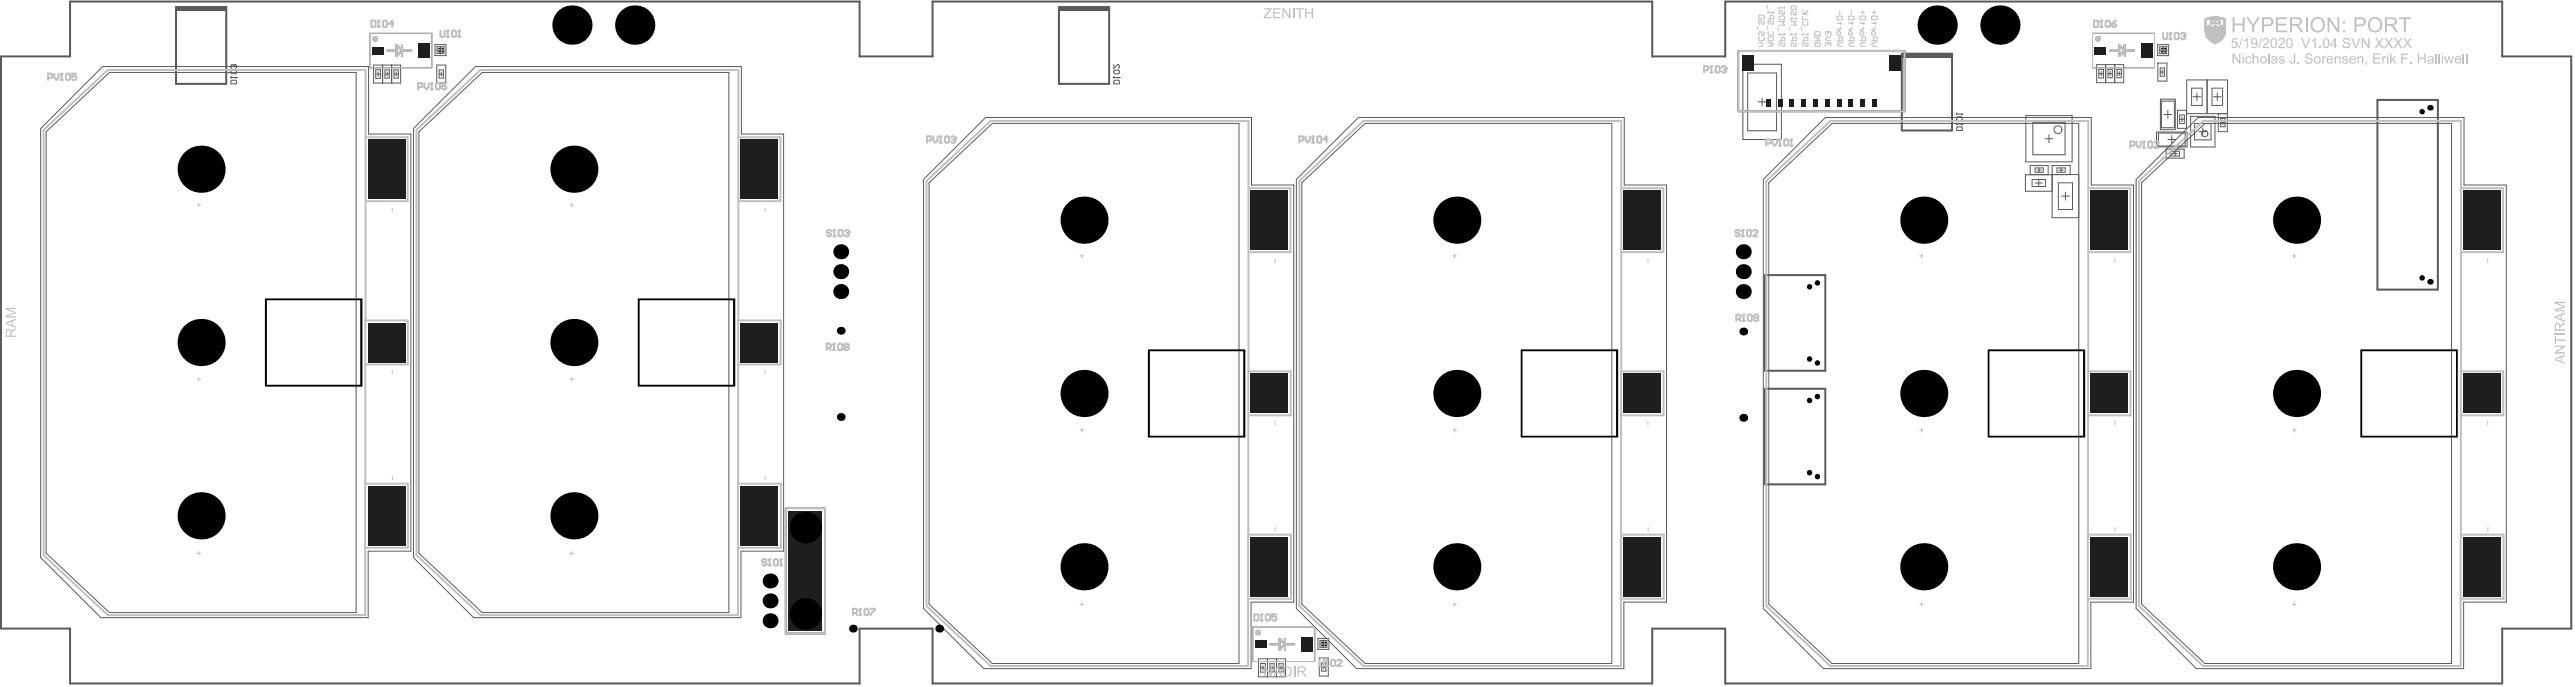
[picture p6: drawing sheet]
<svg xmlns="http://www.w3.org/2000/svg" width="1092mm" height="291mm" viewBox="0 0 1092 291" stroke-linecap="round" stroke-linejoin="round" font-family="sans-serif">
<g fill="none" stroke="#5a5a5a" stroke-width=".42">
<path d="M927.5 33.9h17.3v14.2h-17.3zM931.8 39.3v3.4M936.2 33.9v14.2M940.5 39.3v3.4M914.7 55.9h13v6.4h-13zM916.4 42h6.3v13h-6.3zM917.8 48.5h3.4M919.5 46.8v3.3M919.5 59.1h3.3M921.2 57.4v3.4M930.2 41h3.3M938.8 41h3.3"/>
<path d="M863.3 77.5h3M864.8 76v3M870.4 74v18.2h11.3v-18.2h-22.6v7h11.3M874.4 83.1h3.3M876.1 81.4v3.4"/>
</g>
<path d="M74.7 3h21.3v32.5h-21.3zM449.1 3h21.4v32.5h-21.4zM737.3 21.6h70.5v25.5h-70.5zM806.7 22.7h21.3v32.6h-21.3zM1008.4 42.3h25.6v80.4h-25.6zM748.6 116.6h25.6v40.5h-25.6zM748.6 164.7h25.6v40.5h-25.6zM333.3 215.3h16.7v53.1h-16.7z" fill="none" stroke="#5a5a5a" stroke-width=".85"/>
<g fill="#5a5a5a">
<path d="M74.7 3h21.3v1.6h-21.3z" fill-rule="evenodd"/>
<path d="M806.7 22.7h21.3v1.7h-21.3z" fill-rule="evenodd"/>
<path d="M449.2 3h21.3v1.6h-21.3z" fill-rule="evenodd"/>
</g>
<path d="M98 34.4l.3-.4h1.6l.4 .4v1.1h-2.3zM98 32.4v.8M98 32.8h2.3" fill="none" stroke="#5a5a5a" stroke-width=".42"/>
<circle cx="100.3" cy="32.8" r=".17" fill="#5a5a5a"/>
<path d="M98 30.1l.3-.4h1.6l.4 .4v.8l-.4 .4h-1.6l-.3-.4zM99.5 27.4l.8 .4v.8l-.4 .3M100.3 32.8l-.4 .4" fill="none" stroke="#5a5a5a" stroke-width=".42"/>
<circle cx="99.5" cy="27.4" r=".17" fill="#5a5a5a"/>
<path d="M99.1 27.8v.4M99.1 27.8l-.4-.4-.7 .4v.8l.3 .3M99.5 27.4l-.4 .4M472.5 34.4l.3-.4h1.6l.4 .4v1.1h-2.3zM472.5 32.4v.8M472.5 32.8h2.3" fill="none" stroke="#5a5a5a" stroke-width=".42"/>
<circle cx="474.8" cy="32.8" r=".17" fill="#5a5a5a"/>
<path d="M472.5 30.1l.3-.4h1.6l.4 .4v.8l-.4 .4h-1.6l-.3-.4zM472.5 27.4v1.5l1.5-1.5h.4l.4 .4v.8l-.4 .3M474.8 32.8l-.4 .4M830 54.1l.4-.4h1.5l.4 .4v1.2h-2.3zM830 52.2v.8M830 52.6h2.3" fill="none" stroke="#5a5a5a" stroke-width=".42"/>
<circle cx="832.3" cy="52.6" r=".17" fill="#5a5a5a"/>
<path d="M830 49.9l.4-.4h1.5l.4 .4v.7l-.4 .4h-1.5l-.4-.4zM830 47.9v.8M830 48.3h2.3M832.3 52.6l-.4 .4" fill="none" stroke="#5a5a5a" stroke-width=".42"/>
<circle cx="832.3" cy="48.3" r=".17" fill="#5a5a5a"/>
<path d="M929.6 37.4h4.5v7.3h-4.5zM938.2 37.4h4.5v7.3h-4.5zM832.3 48.3l-.4 .4M915.5 56.4h11.3v5.4h-11.3zM916.8 42.8h5.5v11.3h-5.5zM861.9 76h5.7v3h-5.7zM873.1 77.4h6v11.3h-6z" fill="none" stroke="#5a5a5a" stroke-width=".42"/>
<g fill="none" stroke="#5a5a5a" stroke-width=".42">
<path d="M156.9 14.1h26.3v14.6h-26.3zM184.5 18.9h4.7v4.7h-4.7zM185.4 19.8h2.9v2.9h-2.9zM186.8 19.6v3.3M887.6 14.1h26.3v14.6h-26.3zM915.2 18.9h4.6v4.7h-4.6zM916.1 19.8h2.9v2.9h-2.9zM917.5 19.6v3.3M158.5 27.6h11.4v7.6h-11.4zM159.4 31.4h2M159.4 29.5h2v3.7h-2zM160.4 30.4v2"/>
<path d="M162.3 27.6v7.6M163.3 31.4h1.8M163.3 29.6h1.8v3.5h-1.8zM164.2 30.5v1.8M166.1 27.6v7.6M167.1 31.4h1.8M167.1 29.6h1.8v3.5h-1.8zM168 30.5v1.8M185.2 21.2h3.3M185.3 27.6h3.8v7.6h-3.8zM186.3 31.4h1.8M186.3 29.6h1.8v3.5h-1.8z"/>
<path d="M187.2 30.5v1.8M739.3 27.2h16.3v31.9h-16.3zM741.3 30.9h12.2v24.5h-12.2zM889.3 27.4h11.5v7.6h-11.5zM890.2 31.2h2M890.2 29.4h2v3.6h-2zM891.2 30.2v2M893.1 27.4v7.6M894.1 31.2h1.9M894.1 29.5h1.9v3.5h-1.9zM895 30.3v1.8M897 27.4v7.6"/>
<path d="M898 31.2h1.8M898 29.5h1.8v3.5h-1.8zM898.9 30.3v1.8M915.3 26.7h3.8v7.7h-3.8zM915.9 21.2h3.3M916.3 30.5h1.8M916.3 28.8h1.8v3.5h-1.8zM917.2 29.6v1.9M17.2 54.4l26.3-26.2h112.8v28.6h18v176.7h-18.1v28.2h-113.4l-25.6-25.5zM19.6 55.8l26.8-25.1h104.6v228.8h-104.6l-26.8-25.1zM175.4 54.4l26.3-26.2h112.8v28.6h17.9v176.7h-18.1v28.2h-113.4l-25.5-25.5zM177.7 55.8l26.8-25.1h104.7v228.8h-104.7l-26.8-25.1z"/>
<path d="M745.7 43.2h3.4M747.4 41.5v3.3M859.3 49h19.6v19.6h-19.6zM862.3 52h13.6v13.6h-13.6zM867.4 58.8h3.3M869.1 57.1v3.3M923.6 46.7h3.8v7.7h-3.8zM924.5 50.5h2M924.5 48.7h2v3.7h-2zM925.5 49.6v1.9M929.2 49.3h10.3v13h-10.3zM932.7 55.8h3.3"/>
<path d="M934.3 54.1v3.3M935.2 52.3l-26.8 25.1v178.6l26.8 25.1h104.6v-228.8h-109v7h7v-7M940.9 48.1h3.8v7.7h-3.8zM941.9 52h1.8M941.9 50.2h1.8v3.5h-1.8zM942.8 51v1.9M391.7 76l26.3-26.2h112.8v28.6h18v176.7h-18.1v28.2h-113.4l-25.6-25.5zM394.1 77.4l26.8-25.1h104.6v228.8h-104.6l-26.8-25.1zM549.9 76l26.3-26.2h112.7v28.6h18v176.7h-18.1v28.2h-113.4l-25.5-25.5zM552.2 77.4l26.8-25.1h104.7v228.8h-104.7l-26.8-25.1zM747.9 76l26.3-26.2h112.8v28.6h17.9v176.7h-18.1v28.2h-113.3l-25.6-25.5zM750.2 77.4l26.9-25.1h104.6v228.8h-104.6l-26.9-25.1z"/>
<path d="M861.1 70.1h7.6v3.9h-7.6zM863.2 71.1h3.5v1.9h-3.5zM864 72.1h1.8M864.9 71.1v1.9M870.4 70.1h7.7v3.9h-7.7zM872.5 71.1h3.5v1.9h-3.5zM873.3 72.1h1.9M874.2 71.1v1.9M906 76l26.3-26.2h112.8v28.6h18v176.7h-18.1v28.2h-113.4l-25.6-25.5zM918.8 63.2h7.6v3.8h-7.6zM920.8 64.1h3.6v2h-3.6zM921.6 65.1h2"/>
<path d="M922.6 64.1v2M531.4 265.6h26.3v14.7h-26.3zM533.8 279.1h11.5v7.6h-11.5zM537.6 279.1v7.6M541.4 279.1v7.6M559 270.5h4.7v4.6h-4.7zM559.6 278.8h3.8v7.6h-3.8zM559.7 272.8h3.3M559.9 271.3h2.9v2.9h-2.9zM561.3 271.1v3.3M534.7 282.9h2M534.7 281.1h2v3.6h-2z"/>
<path d="M535.7 281.9v2M538.6 282.9h1.8M538.6 281.2h1.8v3.5h-1.8zM539.5 282v1.8M542.4 282.9h1.9M542.4 281.2h1.9v3.5h-1.9zM543.4 282v1.8M560.6 282.6h1.8M560.6 280.8h1.8v3.5h-1.8zM561.5 281.7v1.8"/>
<circle cx="872.9" cy="55" r="1.66"/>
<circle cx="935.2" cy="56.6" r="1.33"/>
</g>
<g fill="none" stroke="#5a5a5a" stroke-width=".85">
<path d="M168.2 19.1l2.3 2.3-2.3 2.3zM170.5 19.1v4.6M898.9 19.1l2.3 2.3-2.3 2.3zM901.2 19.1v4.6M.4 23.9h29.3v-23.2h334.9v23.2h31v-23.2h305.2v23.2h31v-23.2h329.5v23.2h29.3v242.4h-29.3v23.3h-329.5v-23.3h-31v23.3h-305.2v-23.3h-31v23.3h-334.9v-23.3h-29.3zM164.2 21.4h4M170.5 21.4h4M894.9 21.4h4M901.2 21.4h4M112.8 126.8h40.6v36.6h-40.6zM270.9 126.8h40.6v36.6h-40.6zM487.3 148.4h40.6v36.6h-40.6z"/>
<path d="M645.4 148.4h40.6v36.6h-40.6zM843.4 148.4h40.7v36.6h-40.7zM1001.6 148.4h40.6v36.6h-40.6zM538.7 273h4M542.7 270.6l2.3 2.4-2.3 2.3zM545 270.6v4.7M545 273h4"/>
</g>
<g fill="none" stroke="#5a5a5a" stroke-width="1.7">
<circle cx="159.2" cy="16.4" r=".33"/>
<circle cx="889.9" cy="16.4" r=".33"/>
<circle cx="533.7" cy="268" r=".33"/>
</g>
<path d="M112.8 126.8h40.4v36.6h-40.4zM270.9 126.8h40.4v36.6h-40.4zM487.3 148.4h40.4v36.6h-40.4zM645.4 148.4h40.4v36.6h-40.4zM843.4 148.4h40.5v36.6h-40.5zM1001.6 148.4h40.4v36.6h-40.4z" fill="none" stroke="#000" stroke-width=".42"/>
<g fill="none" stroke="#c0c0c0" stroke-width=".85">
<path d="M168.2 19.1l2.3 2.3-2.3 2.3zM170.5 19.1v4.6M898.9 19.1l2.3 2.3-2.3 2.3zM901.2 19.1v4.6M164.2 21.4h4M170.5 21.4h4M737.3 21.6h70.5v25.5h-70.5zM894.9 21.4h4M901.2 21.4h4M155.1 58.1h17.8v27.1h-17.8M313.2 58.1h17.8v27.1h-17.8M529.6 79.7h17.8v27.1h-17.8"/>
<path d="M687.7 79.7h17.8v27.1h-17.8M885.7 79.7h17.9v27.1h-17.9M1043.9 79.7h17.8v27.1h-17.8M155 135.7h18v18.7h-18M313.1 135.7h18v18.7h-18M529.6 157.2v-106h-109.4l-27.2 25.4v180.1l27.2 25.5h109.2v-55.7h18.2v27.2h-18.2M687.7 157.2v-106h-109.4l-27.2 25.4v180.1l27.2 25.5h109.2l.1-124.9h18v18.7h-18M885.7 157.2v-106h-109.3l-27.2 25.4v180.1l27.2 25.5h109.2v-55.7h18.2v27.2h-18.2M1043.9 157.2v-106h-109.4l-27.2 25.4v180.1l27.2 25.5h109.2l.1-124.9h18v18.7h-18M529.5 176h18v-18.7h-18v69.1M885.7 176h18v-18.7h-18v69.1M155 204.8l.1-175.2h-109.4l-27.2 25.5v180.1l27.2 25.4h109.2v-55.7h18.2v27.2h-18.2"/>
<path d="M313.1 204.8l.1-175.2h-109.4l-27.2 25.5v180.1l27.2 25.4h109.2v-55.7h18.2v27.2h-18.2M333.3 215.3h16.7v53.1h-16.7zM687.5 226.5h18.2v27.2h-18.2M1043.7 226.5h18.2v27.2h-18.2M538.7 273h4M542.7 270.6l2.3 2.4-2.3 2.3zM545 270.6v4.7M545 273h4"/>
</g>
<g fill="none" stroke="#c0c0c0" stroke-width=".42">
<path d="M156.9 14.1h26.3v14.6h-26.3zM887.6 14.1h26.3v14.6h-26.3zM935.4 13.2h.5M935.4 11.4l2.6 .1M935.4 9.4h.5M935.4 9.3h.5M935.4 9.2h.5M935.4 9.1h.5M935.4 9h.5M935.4 8.9h.5M935.4 8.8h.5M935.4 8.7h.5"/>
<path d="M935.4 8.6h.5M935.4 8.4h.5M935.4 11.3h.5M935.4 11.2h.5M935.4 11.1h.5M935.4 11h.5M935.4 10.9h.5M935.4 10.8h.5M935.4 10.7h.5M935.4 10.6h.5M935.4 10.5h.5M935.4 10.3h.5"/>
<path d="M935.4 10.2h.5M935.4 10.1h.5M935.4 10h.5M935.4 9.9h.5M935.4 9.8h.5M935.4 9.7h.5M935.4 9.6h.5M935.4 9.5h.5M935.4 11.6l8.4 .1M935.4 11.5l2.7 .1M935.4 12.6h8.4M935.4 12.5h8.4"/>
<path d="M935.4 12.4h8.4M935.4 12.3h8.4M935.4 12.2h8.4M935.4 12.1h8.4M935.4 11.9h8.4M935.4 11.8h8.4M935.4 11.7h8.4M935.4 13.5l.5 .1M935.4 13.4h.5M935.4 13.3l.5 .1M935.4 13.7l2.5 .1M935.4 13.6h.5"/>
<path d="M935.4 13.8l8.4 .1M935.5 14h8.3M935.5 14.2h8.2M935.6 14.7h1M935.7 14.8h.8M935.7 14.9h.7M935.8 15h.6M935.8 15.1l.6 .1M935.8 15.2l.6 .1M935.9 15.3l.6 .1M935.9 15.4l.7 .1M936 15.6h1.7"/>
<path d="M936 8.3l-.6 .1M936.1 15.7h.6M936.1 13.1l-.7 .1M936.1 11.4h1.7M936.1 15.7l.7 .1M936.1 13.7h1.6M936.2 15.9h.6M936.2 16h.7M936.2 13l-.8 .1M936.2 11.3h1.4M936.3 8.2l-.9 .1M936.3 16.1l.7 .1"/>
<path d="M936.3 13.6h1.3M936.3 7.7h6.6M936.4 16.2l.7 .1M936.4 11.2h1.1M936.4 12.9l-1 .1M936.5 16.3h1.2M936.5 13.5h.9M936.5 11.1h.9M936.6 16.4l1.1 .1M936.6 8.1l-1.2 .1M936.6 12.8l-1.2 .1M936.6 11h.7"/>
<path d="M936.7 16.5h1M936.7 7.6h5.8M936.7 15.3h1M936.7 15.2l1 .1M936.7 15.1l.2 .1M936.7 15.1h.1M936.7 14.6h-1.1M936.7 10.9h.4M936.8 16.6h.9M936.8 13.4h.3M936.8 15.7h.4M936.8 10.8h.2"/>
<path d="M936.9 14.5l-1.3 .1M936.9 16.7l.9 .1M936.9 15.7h.2M936.9 8l-1.5 .1M937 16.8l.9 .1M937 14.5h1.2M937.1 15.2h.6M937.1 16.9l.9 .1M937.1 7.5h5M937.2 14.6h.9M937.2 15.1h.5M937.2 17l1 .1"/>
<path d="M937.3 12.8h2M937.3 14.7h.6M937.3 16.1h.4M937.3 16h.4M937.3 15.9h.4M937.3 15.7h.4M937.3 15h.4M937.3 16.2h.4M937.4 7.9l-1.8 .1M937.4 17.1l1 .1M937.4 12.9h1.7M937.5 17.2h1.5"/>
<path d="M937.5 9.9l4.2 .1M937.5 9.8h4.2M937.6 9.5h.5M937.6 9.4h.5M937.6 9.2h.5M937.6 7.4h4M937.6 9.1h.5M937.6 13h1.3M937.6 17.3l1.4 .1M937.6 8.9h.5M937.6 8.8h.5M937.7 15.4l-1 .1"/>
<path d="M937.8 14.8l-.4 .1M937.8 13.1h.9M937.8 17.5h1.2M937.9 8.3h3.4M938 17.6h1.1M938 16.1l.1 .1M938 15.3h1M938 15.2l1 .1M938 15.1l.2 .1M938 15.1h.1M938 16.2l.2 .1M938 16.4h1"/>
<path d="M938 16.3l1 .1M938 15.6h1M938 7.8l-2.2 .1M938.1 13.2h.4M938.1 16.6h.9M938.1 9.6l-.5 .1M938.1 9.3l-.5 .1M938.1 9h-.5M938.1 15.7h.4M938.1 17.7l1.3 .1M938.1 8.7h-.3M938.2 16.7h.3"/>
<path d="M938.2 10.1l-.7 .1M938.2 15.7h.2M938.3 16.8h.1M938.3 7.3h2.6M938.3 17.8h2.6M938.4 14.5h1.1M938.4 11.6h2.4M938.4 15.2h.6M938.4 16.3h.6M938.5 14.6h.9M938.5 17.9h2.2M938.5 8.6h-.7"/>
<path d="M938.5 16.2h.5M938.6 15.1h.4M938.6 11.5h2M938.6 14.7h.7M938.6 13.8h2M938.6 16h.4M938.6 15.9h.4M938.6 15.7h.4M938.6 15h.4M938.6 17.1h.4M938.6 17h.4M938.6 16.9h.4"/>
<path d="M938.6 16.8h.4M938.6 16.7h.4M938.6 9.7h2M938.7 18h1.8M938.7 11.4h1.8M938.8 8.2h.7M938.8 13.7h1.6M938.9 10l-1.4 .1M938.9 11.3h1.4M938.9 18.1h1.4M939 13.6h1.2M939 8.4l-1.1 .1"/>
<path d="M939 15.4l-1 .1M939 16.5l-1 .1M939 11.2h1.2M939.1 9.6h.2M939.2 14.8l-.5 .1M939.2 18.2h.8M939.2 11.1h.8M939.2 13.5h.8M939.3 10h.6M939.3 11h.6M939.3 16.1l.2 .1M939.3 16h.1"/>
<path d="M939.3 15.3h1.1M939.3 15.2l1.1 .1M939.3 15.1l.2 .1M939.3 15.1h.1M939.3 16.2l.3 .1M939.3 17.2l1.1 .1M939.3 17.1l.3 .1M939.3 17l.2 .1M939.3 17h.1M939.3 16.5h1.1M939.3 16.3h1.1M939.3 8.4h.6"/>
<path d="M939.4 17.5h2M939.4 15.6h.5M939.4 18.3h.4M939.4 10.9h.4M939.4 7.7l-3.3 .1M939.5 13.4h.3M939.5 17.6h.3M939.5 16.6h.3M939.5 9.4h.3M939.5 9.3h.3M939.5 9.2h.3M939.5 9.1h.3"/>
<path d="M939.5 9h.3M939.5 8.9h.3M939.5 8.8h.3M939.5 8.7h.3M939.5 8.6h.3M939.5 9.5h.3M939.5 15.7h.3M939.5 10.8h.2M939.6 17.7h1.5M939.6 16.7h.1M939.6 15.7h.1M939.7 14.5h1.2"/>
<path d="M939.7 16.3h.7M939.7 17.2h.7M939.7 8.2h.7M939.8 15.2h.6M939.8 16.2h.6M939.8 17.1h.6M939.8 7.7l3.3 .1M939.9 14.6h.8M939.9 15.1h.5M939.9 16h.5M939.9 17h.5M939.9 12.8h2.1"/>
<path d="M939.9 9.6h.2M939.9 14.7h.7M940 15.9h.4M940 15.7h.4M940 15.6h.4M940 15h.4M940 16.8h.4M940 16.7h.4M940 16.6h.4M940.1 14.8h.4M940.1 12.9h1.7M940.2 8.4h1.1"/>
<path d="M940.3 13h1.3M940.3 10h1.4M940.4 15.4l-1.1 .1M940.4 16.4l-1.1 .1M940.5 13.1h.9M940.7 16.1l.1 .1M940.7 15.3h1M940.7 15.2l1 .1M940.7 15.1l.1 .1M940.7 15.1h.1M940.7 16.2l.2 .1M940.7 16.4h1"/>
<path d="M940.7 16.3l1 .1M940.7 15.6h1M940.7 8.6h.7M940.7 13.2h.5M940.7 16.6h1.8M940.8 15.7h.4M940.8 16.7h.3M940.9 15.7h.2M940.9 16.8h.1M941 10.1h.7M941 14.5h1.2M941.1 16.3h.6"/>
<path d="M941.1 8.7h.3M941.1 11.6h2.7M941.1 15.2h.6M941.1 9h.5M941.1 8.9h.5M941.1 8.8h.5M941.1 9.3h.5M941.1 9.2h.5M941.1 9.1h.5M941.2 9.4h.4M941.2 9.6h.4M941.2 9.5h.4"/>
<path d="M941.2 16.2h.5M941.2 14.6h.9M941.2 7.8l2.2 .1M941.2 15.1h.5M941.2 17.6h-1.2M941.3 16h.4M941.3 14.7h.6M941.3 15.9h.4M941.3 15.7h.4M941.3 15h.4M941.3 8.3l-3.4 .1M941.4 14.8h.4"/>
<path d="M941.4 11.4h1.7M941.5 13.7h1.6M941.6 17.3l-2.3 .1M941.6 11.3h1.4M941.6 13.6h1.3M941.7 15.4l-1 .1M941.7 17.2l-1 .1M941.7 11.2h1.1M941.8 13.5h.9M941.8 17.1l-1 .1M941.8 11.1h.9M941.9 7.9l1.8 .1"/>
<path d="M942 17l-1 .1M942 11h.6M942 15.2h1.4M942 15.1l.2 .1M942 15.1h.1M942 15.6h1.2M942.1 10.9h.4M942.1 16.9l-.9 .1M942.1 15.7h1.1M942.1 13.4h.3M942.2 10.8h.2M942.2 15.7l.9 .1"/>
<path d="M942.2 16.8l-.9 .1M942.3 8l1.5 .1M942.4 14.5h1.3M942.4 16.7l-1.1 .1M942.5 14.6h1.1M942.5 16.5h-1.8M942.6 12.8h1.2M942.6 8.1h1.2M942.6 14.7h1M942.7 16.4l-.8 .1M942.7 16.3l-.7 .1M942.8 12.9h1"/>
<path d="M942.8 16.2l-.7 .1M942.9 16.1l-.7 .1M942.9 8.2h.9M943 13h.8M943 16h-.7M943 15.9h-.6M943.1 13.1h.7M943.2 8.3h.6M943.3 15.4l-1.3 .1M943.3 13.7h.5M943.3 13.5h.5M943.3 15.3l-1.3 .1"/>
<path d="M943.3 13.2h.5M943.4 9.4h.4M943.4 9.3h.4M943.4 9.2h.4M943.4 9.1h.4M943.4 9h.4M943.4 8.9h.4M943.4 8.8h.4M943.4 8.7h.4M943.4 8.6h.4M943.4 8.4h.4M943.4 11.3h.4"/>
<path d="M943.4 11.2h.4M943.4 11.1h.4M943.4 11h.4M943.4 10.9h.4M943.4 10.8h.4M943.4 10.7h.4M943.4 10.6h.4M943.4 10.5h.4M943.4 10.3h.4M943.4 10.2h.4M943.4 10.1h.4M943.4 10h.4"/>
<path d="M943.4 9.9h.4M943.4 9.8h.4M943.4 9.7h.4M943.4 9.6h.4M943.4 9.5h.4M943.4 15.1l-1 .1M943.5 15.1h-1M943.5 14.9l-.9 .1M943.6 14.8l-.9 .1M943.7 14.4l-8.1 .1M943.7 14.3h-8.2M943.8 14.1h-8.3"/>
<path d="M943.8 13.7l-2.5 .1M943.8 13.5l-.5 .1M943.8 13.3l-.5 .1M943.8 12.7l-8.4 .1M943.8 11.4l-2.6 .1M83.6 86.8h1.5M84.4 86.1v1.5M166.4 88.2v1.5M241.7 86.8h1.6M242.5 86.1v1.5M324.5 88.2v1.5M458.1 108.4h1.5"/>
<path d="M458.9 107.7v1.5M540.9 109.8v1.5M699 109.8v1.5M814.3 108.4h1.5M815 107.7v1.5M897 109.8v1.5M972.4 108.4h1.5M973.2 107.7v1.5M1055.2 109.8v1.5M84.4 159.9v1.5M166.4 156.9v1.6M242.5 159.9v1.5"/>
<path d="M324.5 156.9v1.6M83.6 160.6h1.5M241.7 160.6h1.6M540.9 178.5v1.5M699 178.5v1.5M897 178.5v1.5M1055.2 178.5v1.5M458.1 182.2h1.5M458.9 181.5v1.5M814.3 182.2h1.5M815 181.5v1.5M972.4 182.2h1.5"/>
<path d="M973.2 181.5v1.5M166.5 201.9v1.5M324.6 201.9v1.5M83.6 234.4h1.5M84.4 233.7v1.5M241.7 234.4h1.6M242.5 233.7v1.5M541 223.5v1.5M699.1 223.5v1.5M897.1 223.5v1.5M1055.3 223.5v1.5M458.1 256h1.5"/>
<path d="M458.9 255.3v1.5M814.3 256h1.5M815 255.3v1.5M972.4 256h1.5M973.2 255.3v1.5M531.4 265.6h26.3v14.7h-26.3z"/>
</g>
<g fill="#c0c0c0">
<path d="M2.5 130.5h4.2v.5h-3.6l3.6 1.3v.5l-3.7 1.1h3.7v.6h-4.2v-.8l3.6-1.3-3.6-1.2z"/>
<path d="M3 140.2l-.1 2h1.4v-1.3a.75 .75 0 0 0-.3-.9 .75 .75 0 0 0-1 .2zM2.6 139.8a1.23 1.23 0 0 1 1.4-.4 1.23 1.23 0 0 1 .8 1.1l1.9-1.5v.7l-1.9 1.5v1h1.9v.5h-4.2z"/>
<path d="M2.9 137l2.1 .7v-1.4zM2.5 136.7l4.2-1.7v.6l-1.3 .4v1.9l1.3 .4v.6l-4.2-1.6z"/>
</g>
<g fill="none" stroke="#c0c0c0" stroke-width=".42">
<path d="M754.3 11.5v1.5M754.6 2.9v.8M754.6 9.1h2.4l-.8 .8 .8 .8h-2.4M754.7 14.2v.7M755 6.8h1.6l.3 .4 .1 .8-.4 .3-1.6 .1-.4-.4v-.8zM755.5 17.3v-1.2l.3-.4h.8l.4 .4v1.1l-2.3 .1M756.5 4.5l.4 .4v.7l-.3 .4-.8-.4v-.7l-.4-.4-.8 .4v.7l.4 .4M756.6 18l.4 .4v.8l-.4 .4-.7-.4v-.8l-.4-.4-.8 .4v.8l.4 .4M756.9 2.9v.8M756.9 3.3h-2.3M757 14.1v.8M757 14.5l-2.3 .1"/>
<path d="M759.2 11.5v1.5M759.6 2.9l.4-.4h1.5l.4 .4v.8l-.4 .4h-1.5l-.4-.4zM759.6 17.3h2.3v-1.2l-.4-.4h-.7l-.4 .4v1.2M759.6 7.6v.8M759.6 14.2v.7M759.6 14.6h2.3M759.6 9.1h2.3l-.7 .8 .7 .8h-2.3M759.6 8h2.3M761.5 18l.4 .4v.8l-.4 .4-.7-.4v-.8l-.4-.4-.8 .4v.8l.4 .4M761.5 4.9l.4 .4v.7l-.4 .4-.7-.4v-.7l-.4-.4-.8 .4v.7l.4 .4M761.9 7.6v.8M761.9 14.2v.7"/>
<path d="M775.8 18l.8 .4v.8l-.4 .4"/>
</g>
<circle cx="775.8" cy="18" r=".17" fill="#c0c0c0"/>
<path d="M775.4 18.4v.4M775.4 18.4l-.3-.4-.8 .4v.8l.4 .4M775.8 18l-.4 .4M775.8 13.4l.8 .4v.8l-.4 .3M776.6 15.7h-1.5l-.8 .8 .8 .8h1.5" fill="none" stroke="#c0c0c0" stroke-width=".42"/>
<circle cx="775.8" cy="13.4" r=".17" fill="#c0c0c0"/>
<g fill="none" stroke="#c0c0c0" stroke-width=".42">
<path d="M775.4 13.8v.4M775.4 13.8l-.3-.4-.8 .4v.8l.4 .3M775.8 13.4l-.4 .4M779.2 13.8l.4-.4h.7l.4 .4v.8l-.4 .3h-.7l-.4-.3zM779.2 17.3h2.3v-1.2l-.4-.4h-.8l-.4 .4v1.2M779.2 7.2l.4-.4h1.5l.4 .4v1.2h-2.3zM779.2 12.6h1.5M779.2 9.5l.4 .4h1.5M780.3 4.5v1.5M780.7 9.5v.8M780.7 11.5v.3l-.8 .8M781.5 18h-1.6l-.7 .8 .7 .8h1.6"/>
<path d="M789 13.8l.3-.4h.8l.4 .4v.8l-.4 .3h-.8l-.3-.3zM789 17.3h2.3v-1.2l-.4-.4h-.8l-.4 .4v1.2M789 12.6h1.5M789 9.5l.3 .4h1.6M789 7.2l.3-.4h1.6l.4 .4v1.2h-2.3zM789.3 5.3h1.6M790.1 4.5v1.5M790.5 9.5v.8M790.5 11.5v.3l-.8 .8M791.3 18h-1.6l-.7 .8 .7 .8h1.6M793.9 13.8l.3-.4h.8l.4 .4v.8l-.4 .3h-.8l-.3-.3zM793.9 17.3h2.3v-1.2l-.4-.4h-.8l-.4 .4v1.2"/>
<path d="M793.9 12.6h1.5M793.9 9.5l.3 .4h1.6M793.9 7.2l.3-.4h1.6l.4 .4v1.2h-2.3zM794.2 5.3h1.6M795 4.5v1.5M795.4 9.5v.8M795.4 11.5v.3l-.8 .8M796.2 18h-1.6l-.7 .8 .7 .8h1.6"/>
</g>
<g fill="#c0c0c0">
<path d="M1083.6 146.4h4.3v.6l-3.3 2.2h3.3v.6h-4.3v-.6l3.4-2.3h-3.4z"/>
<path d="M1083.6 142.4h.5v1.4h3.8v.6h-3.8v1.3h-.5z"/>
<path d="M1083.6 141.2h4.3v.5h-4.3z"/>
<path d="M1083.6 127.9h4.3v.6h-3.5l3.5 1.1v.5l-3.6 1.3h3.6v.5h-4.3v-.8l3.7-1.2-3.7-1.3z"/>
<path d="M1084.1 152.2l2.1 .8v-1.5zM1083.6 152l4.3-1.8v.6l-1.3 .5v1.9l1.3 .4v.6l-4.3-1.6z"/>
<path d="M1084.2 137.7l-.1 1.9h1.5l-.1-1.4a.7 .7 0 0 0-.4-.8 .7 .7 0 0 0-.9 .3zM1083.9 137.1l.5-.2a1.15 1.15 0 0 1 1.6 1.1l.5-.7 1.4-.8v.6l-1.5 1-.4 .6v.9h1.9v.6h-4.3z"/>
<path d="M1084.1 134.4l2.1 .7v-1.4zM1083.6 134.1l4.3-1.8v.7l-1.3 .5v1.8l1.3 .5v.6l-4.3-1.7z"/>
</g>
<path d="M177.4 37h1.3l.4-.5v-.9l-.4-.4h-1.3v2.7M180 35.2v1.8l.9 .9 .9-.9v-1.8M182.7 37.9h.9M183.1 35.2v2.7" fill="none" stroke="#c0c0c0" stroke-width=".85"/>
<circle cx="183.1" cy="35.2" r=".42" fill="#c0c0c0"/>
<path d="M183.1 35.2l-.4 .4M184.9 35.6l.4-.4h.9l.5 .4v1.8l-.5 .5h-.9l-.4-.5zM187.6 36.5h1.3l.4 .9-.4 .5h-.9l-.4-.5zM189.3 35.2l-1.7 1.3M361.8 259.7h1.3l.4-.5v-.8l-.4-.5h-1.3v2.7M362.7 259.7l.8 .9M364.9 257.9v2.7M364.4 260.6h.9" fill="none" stroke="#c0c0c0" stroke-width=".85"/>
<circle cx="364.9" cy="257.9" r=".42" fill="#c0c0c0"/>
<path d="M722.8 29.8h1.3l.5-.4v-.9l-.5-.4h-1.3v2.6M725.4 30.7h.9M725.9 28.1v2.6M364.9 257.9l-.5 .5M366.6 258.4l.5-.5h.9l.4 .5v1.7l-.4 .5h-.9l-.5-.5zM369.3 257.9h1.8v.5l-1.8 1.7v.5" fill="none" stroke="#c0c0c0" stroke-width=".85"/>
<circle cx="725.9" cy="28.1" r=".42" fill="#c0c0c0"/>
<path d="M725.9 28.1l-.5 .4M727.7 28.5l.4-.4h.9l.4 .4v1.8l-.4 .4h-.9l-.4-.4zM730.3 28.5l.5-.4h.9l.4 .8" fill="none" stroke="#c0c0c0" stroke-width=".85"/>
<circle cx="732.1" cy="28.9" r=".42" fill="#c0c0c0"/>
<path d="M731.2 29.4h.5M731.7 29.4l.4 .4-.4 .9h-.9l-.5-.4M732.1 28.9l-.4 .5M393.2 59.5h1.4l.4-.4v-.9l-.4-.4h-1.4v2.6M395.9 57.8v1.7l.9 .9 .9-.9v-1.7M399 57.8v2.6M398.5 60.4h.9" fill="none" stroke="#c0c0c0" stroke-width=".85"/>
<circle cx="399" cy="57.8" r=".42" fill="#c0c0c0"/>
<path d="M399 57.8l-.5 .4M400.8 58.2l.4-.4h.9l.4 .4v1.8l-.4 .4h-.9l-.4-.4zM403.4 58.2l.5-.4h.9l.4 .9" fill="none" stroke="#c0c0c0" stroke-width=".85"/>
<circle cx="405.2" cy="58.7" r=".42" fill="#c0c0c0"/>
<path d="M404.3 59.1h.5M404.8 59.1l.4 .4-.4 .9h-.9l-.5-.4M405.2 58.7l-.4 .4M532 260.2h1.3l.5 .5v1.8l-.5 .4h-1.3zM534.7 262.9h.9M535.1 260.2v2.7" fill="none" stroke="#c0c0c0" stroke-width=".85"/>
<circle cx="535.1" cy="260.2" r=".42" fill="#c0c0c0"/>
<path d="M535.1 260.2l-.4 .5M536.9 260.7l.4-.5h.9l.5 .5v1.8l-.5 .4h-.9l-.4-.4zM541.3 260.2h-1.8v1.4l1.4-.5 .4 .5v.9l-.4 .4h-.9l-.5-.4M559.7 279.5v2.2l.4 .5h.9l.4-.5v-2.2M562.8 279.5v2.7M562.3 282.2h.9" fill="none" stroke="#c0c0c0" stroke-width=".85"/>
<circle cx="562.8" cy="279.5" r=".42" fill="#c0c0c0"/>
<path d="M551.1 59.5h1.4l.4-.4v-.9l-.4-.4h-1.4v2.6M553.8 57.8v1.7l.9 .9 .9-.9v-1.7M556.9 57.8v2.6M556.4 60.4h.9M562.8 279.5l-.5 .4M564.5 279.9l.5-.4h.9l.4 .4v1.8l-.4 .5h-.9l-.5-.5zM567.2 279.9l.5-.4h.8l.5 .4v.5l-1.8 1.8h1.8" fill="none" stroke="#c0c0c0" stroke-width=".85"/>
<circle cx="556.9" cy="57.8" r=".42" fill="#c0c0c0"/>
<path d="M556.9 57.8l-.5 .4M558.7 58.2l.4-.4h.9l.4 .4v1.8l-.4 .4h-.9l-.4-.4zM563.1 59.1h-1.8l1.4-1.3v2.6M736.5 135.1h1.3l.4-.5v-.8l-.4-.5h-1.3v2.7M737.3 135.1l.9 .9M739.1 136h.9M739.6 133.3v2.7" fill="none" stroke="#c0c0c0" stroke-width=".85"/>
<path d="M616.2 108.4h1.5M617 107.7v1.5M616.2 182.2h1.5M617 181.5v1.5M616.2 256h1.5M617 255.3v1.5" fill="none" stroke="#c0c0c0" stroke-width=".42"/>
<circle cx="739.6" cy="133.3" r=".42" fill="#c0c0c0"/>
<path d="M751.9 59.1v1.7l.8 .9 .9-.9v-1.7M755 59.1v2.6M749.2 60.8h1.3l.5-.4v-.9l-.5-.4h-1.3v2.6M754.5 61.7h.9M739.6 133.3l-.5 .5M741.3 133.8l.5-.5h.9l.4 .5v1.7l-.4 .5h-.9l-.5-.5zM745.8 134.6h-1.4l-.4-.4 .4-.9h.9l.5 .5v1.7l-.5 .5h-.9l-.4-.5" fill="none" stroke="#c0c0c0" stroke-width=".85"/>
<circle cx="755" cy="59.1" r=".42" fill="#c0c0c0"/>
<path d="M755 59.1l-.5 .4M756.7 59.5l.5-.4h.9l.4 .4v1.8l-.4 .4h-.9l-.5-.4zM759.8 59.1v2.6M759.4 61.7h.9" fill="none" stroke="#c0c0c0" stroke-width=".85"/>
<circle cx="759.8" cy="59.1" r=".42" fill="#c0c0c0"/>
<path d="M759.8 59.1l-.4 .4M906.2 59.9v1.8l.9 .9 .9-.9v-1.8M909.4 59.9v2.7M903.6 61.7h1.3l.5-.4v-.9l-.5-.5h-1.3v2.7M908.9 62.6h.9" fill="none" stroke="#c0c0c0" stroke-width=".85"/>
<circle cx="909.4" cy="59.9" r=".42" fill="#c0c0c0"/>
<path d="M909.4 59.9l-.5 .5M911.1 60.4l.5-.5h.9l.4 .5v1.7l-.4 .5h-.9l-.5-.5zM913.8 60.4l.4-.5h.9l.5 .5v.4l-1.8 1.8h1.8M737.9 97.9l-.5-.4h-.8l-.5 .8 .5 .5h.8l.5 .9-.5 .4h-.8l-.5-.4M739.2 97.5v2.6M738.8 100.1h.9" fill="none" stroke="#c0c0c0" stroke-width=".85"/>
<circle cx="739.2" cy="97.5" r=".42" fill="#c0c0c0"/>
<path d="M157.5 8.7h1.4l.4 .5v1.7l-.4 .5h-1.4zM160.2 11.4h.9M160.6 8.7v2.7M739.2 97.5l-.4 .4M741 97.9l.4-.4h.9l.5 .4v1.8l-.5 .4h-.9l-.4-.4zM743.7 97.9l.4-.4h.9l.4 .4v.4l-1.7 1.8h1.7" fill="none" stroke="#c0c0c0" stroke-width=".85"/>
<g fill="none" stroke="#c0c0c0" stroke-width=".42">
<path d="M745.6 11.1v1.5M746 18h1.1l.4 .4v1.2h-1.5M746 6.8l.4-.4h1.5l.4 .4v1.2h-2.3zM746.4 15.7l-.4 .4v.8l.4 .4h1.5l.4-.4v-.8l-.4-.4M747.9 13.4l.4 .4v.8l-.8 .3-.4-.3v-.8l-.7-.4-.4 .4v.8l.4 .3M747.9 8.7l.4 .4v.8l-.8 .4-.4-.4v-.8l-.7-.4-.4 .4v.8l.4 .4M749.6 2.2v1.5M749.6 11.1v1.5M750 18h1.5l.8 .8-.8 .8h-1.5M750 16.1l.3-.4h1.6l.4 .4v1.2h-2.3zM750 4.9v.7M750 8h2.3v-1.2l-.4-.4h-.8l-.4 .4v1.2"/>
<path d="M750 5.3h2.3M750.3 13.4l-.3 .4v.8l.3 .3h1.6l.4-.3v-.8l-.4-.4M751.1 18v1.6M751.9 8.7l.4 .4v.8l-.8 .4-.4-.4v-.8l-.8-.4-.3 .4v.8l.3 .4M752.3 4.9v.7M764.1 11.5v1.5M764.5 17.3h2.3v-1.2l-.4-.4h-.7l-.4 .4v1.2M764.5 6.8v1.6h2.3M764.5 14.2v.7M764.5 14.6h2.3M764.5 6h2.3M764.5 4.5l1.2 1.1"/>
<path d="M764.9 9.1l-.4 .4v.8l.4 .4h1.5l.4-.4v-.8l-.4-.4M766.4 18l.4 .4v.8l-.4 .4-.7-.4v-.8l-.4-.4-.8 .4v.8l.4 .4M766.8 14.2v.7M766.8 4.5l-1.5 1.5M769.7 13.8l.4-.4h1.6l.3 .4v1.1h-2.3zM771.7 18l.3 .4v.8l-.3 .4h-1.6l-.4-.4v-.8l.4-.4h.8v.8M772 15.7h-2.3l2.3 1.6h-2.3M784.1 17.3h2.3v-1.2l-.4-.4h-.8l-.4 .4v1.2M784.1 13.8l.4-.4h.7l.4 .4v.8l-.4 .3h-.7l-.4-.3zM784.1 7.2l.4-.4h1.5l.4 .4v1.2h-2.3zM784.1 12.6h1.5M784.1 9.5l.4 .4h1.5"/>
<path d="M785.2 4.5v1.5M785.6 9.5v.8M785.6 11.5v.3l-.8 .8M786.4 18h-1.6l-.7 .8 .7 .8h1.6"/>
</g>
<circle cx="160.6" cy="8.7" r=".42" fill="#c0c0c0"/>
<path d="M160.6 8.7l-.4 .5M162.4 9.2l.4-.5h.9l.5 .5v1.7l-.5 .5h-.9l-.4-.5zM166.8 10.1h-1.7l1.3-1.4v2.7M325.1 237.3l-.4-.4h-.9l-.5 .9 .5 .4h.9l.4 .9-.4 .4h-.9l-.5-.4M326 239.5h.9M326.4 236.9v2.6" fill="none" stroke="#c0c0c0" stroke-width=".85"/>
<circle cx="326.4" cy="236.9" r=".42" fill="#c0c0c0"/>
<path d="M326.4 236.9l-.4 .4M328.2 237.3l.5-.4h.8l.5 .4v1.8l-.5 .4h-.8l-.5-.4zM330.9 239.5h.9M331.3 236.9v2.6" fill="none" stroke="#c0c0c0" stroke-width=".85"/>
<circle cx="331.3" cy="236.9" r=".42" fill="#c0c0c0"/>
<path d="M917.5 14v2.2l.5 .4h.8l.5-.4v-2.2M920.2 16.6h.9M920.6 14v2.6M331.3 236.9l-.4 .4" fill="none" stroke="#c0c0c0" stroke-width=".85"/>
<circle cx="920.6" cy="14" r=".42" fill="#c0c0c0"/>
<path d="M920.6 14l-.4 .4M922.4 14.4l.4-.4h.9l.5 .4v1.8l-.5 .4h-.9l-.4-.4zM925.1 14.4l.4-.4h.9l.4 .8" fill="none" stroke="#c0c0c0" stroke-width=".85"/>
<circle cx="926.8" cy="14.8" r=".42" fill="#c0c0c0"/>
<path d="M888.2 8.7h1.4l.4 .5v1.7l-.4 .5h-1.4zM890.9 11.4h.9M891.3 8.7v2.7M925.9 15.3h.5M926.4 15.3l.4 .4-.4 .9h-.9l-.4-.4M926.8 14.8l-.4 .5" fill="none" stroke="#c0c0c0" stroke-width=".85"/>
<circle cx="891.3" cy="8.7" r=".42" fill="#c0c0c0"/>
<path d="M891.3 8.7l-.4 .5M893.1 9.2l.4-.5h.9l.5 .5v1.7l-.5 .5h-.9l-.4-.5zM895.8 10.1h1.3l.4 .8-.4 .5h-.9l-.4-.5zM897.5 8.7l-1.7 1.4M20.4 33h1.3l.5-.5v-.8l-.5-.5h-1.3v2.7M23.1 31.2v1.8l.8 .9 .9-.9v-1.8M25.7 33.9h.9M26.2 31.2v2.7" fill="none" stroke="#c0c0c0" stroke-width=".85"/>
<circle cx="26.2" cy="31.2" r=".42" fill="#c0c0c0"/>
<path d="M26.2 31.2l-.5 .5M27.9 31.7l.5-.5h.9l.4 .5v1.7l-.4 .5h-.9l-.5-.5zM32.4 31.2h-1.8v1.3l1.3-.4 .5 .4v.9l-.5 .5h-.9l-.4-.5M350.6 147.4h1.3l.5-.5v-.9l-.5-.4h-1.3v2.7M351.5 147.4l.9 .9M353.3 148.3h.9M353.7 145.6v2.7" fill="none" stroke="#c0c0c0" stroke-width=".85"/>
<circle cx="353.7" cy="145.6" r=".42" fill="#c0c0c0"/>
<path d="M186.8 12.9v2.3l.5 .4h.9l.4-.4v-2.3M189.5 15.6h.9M189.9 12.9v2.7M353.7 145.6l-.4 .4M355.5 146l.4-.4h.9l.5 .4v1.8l-.5 .5h-.9l-.4-.5zM358.6 146.9l-.4-.4 .4-.9h.9l.4 .4-.4 .9M358.6 146.9l-.4 .5 .4 .9h.9l.4-.5-.4-.9M358.6 146.9h.9" fill="none" stroke="#c0c0c0" stroke-width=".85"/>
<circle cx="189.9" cy="12.9" r=".42" fill="#c0c0c0"/>
<path d="M189.9 12.9l-.4 .5M191.7 13.4l.5-.5h.8l.5 .5v1.8l-.5 .4h-.8l-.5-.4zM194.4 15.6h.9M194.8 12.9v2.7" fill="none" stroke="#c0c0c0" stroke-width=".85"/>
<circle cx="194.8" cy="12.9" r=".42" fill="#c0c0c0"/>
<path d="M194.8 12.9l-.4 .5M352.6 97.9l-.5-.4h-.9l-.4 .4 .4 .9h.9l.5 .4-.5 .9h-.9l-.4-.4M353.9 97.5v2.6M353.4 100.1h.9" fill="none" stroke="#c0c0c0" stroke-width=".85"/>
<circle cx="353.9" cy="97.5" r=".42" fill="#c0c0c0"/>
<path d="M353.9 97.5l-.5 .4M355.7 97.9l.4-.4h.9l.4 .4v1.8l-.4 .4h-.9l-.4-.4zM358.3 97.9l.5-.4h.9l.4 .8" fill="none" stroke="#c0c0c0" stroke-width=".85"/>
<circle cx="360.1" cy="98.3" r=".42" fill="#c0c0c0"/>
<path d="M359.2 98.8h.5M359.7 98.8l.4 .4-.4 .9h-.9l-.5-.4M360.1 98.3l-.4 .5" fill="none" stroke="#c0c0c0" stroke-width=".85"/>
<g fill="#c0c0c0">
<path d="M536.2 3.5h3.2v.5l-2.7 3.2h2.7v.5h-3.4v-.5l2.7-3.2h-2.5z"/>
<path d="M540 3.5h3.1v.5h-2.6v1.2h2.4v.5h-2.4v1.5h2.7v.5h-3.2z"/>
<path d="M544 3.5h.5l2.3 3.2v-3.2h.5v4.2h-.6l-2.2-3.4v3.4h-.5z"/>
<path d="M548.4 3.5h.5v4.2h-.5z"/>
<path d="M549.6 3.5h3.4v.5h-1.4v3.7h-.6v-3.7h-1.4z"/>
<path d="M553.6 3.5h.6v1.6h2.2v-1.6h.5v4.2h-.5v-2h-2.2v2h-.6z"/>
<path d="M946.9 22.7h.6l2.3 3.3v-3.3h.5v4.2h-.6l-2.2-3.3v3.3h-.6z"/>
<path d="M952.5 24.5l.6-.5a1.31 1.31 0 0 1 1.9 .7l-.5 .1a.93 .93 0 0 0-1.3-.4 .93 .93 0 0 0-.3 1.3 .8 .8 0 0 0 .8 .9 .8 .8 0 0 0 .8-.8l.5 .2a1.45 1.45 0 0 1-2 .7 1.45 1.45 0 0 1-.5-2.1z"/>
<path d="M955.4 22.7h.6v1.5l1.2-.4a.93 .93 0 0 1 .8 1.2v1.9h-.5v-1.9a.74 .74 0 0 0-.9-.8 .74 .74 0 0 0-.6 1v1.7h-.6z"/>
<path d="M962.1 22.7h.5v4.2h-.5z"/>
<path d="M966.9 24l1.6-.1 .5 .6-.5 .2a.6 .6 0 0 0-.7-.5 .6 .6 0 0 0-.5 .7l1.4 .4 .4 .5-.1 .8-.9 .4a1.33 1.33 0 0 1-1.6-1l.5-.1a.69 .69 0 0 0 .8 .7 .69 .69 0 0 0 .6-.9l-1.7-.6z"/>
<path d="M972.9 22.7h.6v3.2a1.19 1.19 0 0 1-1.2 1.1 1.19 1.19 0 0 1-1.1-1.3l.5-.1a.66 .66 0 0 0 .6 .9 .66 .66 0 0 0 .6-.9z"/>
<path d="M974.6 26.3h.5v.6h-.5z"/>
<path d="M977.9 23.1l.9-.5 1.2 .1 .7 .6 .1 .6h-.5a.94 .94 0 0 0-1.1-.9 .94 .94 0 0 0-.8 1.1l1.9 .6a1.36 1.36 0 0 1 .3 1.9 1.36 1.36 0 0 1-1.9 .3l-.9-.6-.2-.7 .5-.1 .3 .7 1 .3a.71 .71 0 0 0 1-.5 .71 .71 0 0 0-.8-.9l-1.8-.8z"/>
<path d="M984.9 23.9h.6v.4a.72 .72 0 0 1 1.1-.3l-.1 .5-.5-.2-.4 .2-.1 2.4h-.6z"/>
<path d="M990.3 23.9h.5v.4l.6-.5 1.2 .3 .2 2.8h-.5v-1.8a.78 .78 0 0 0-.9-.9 .78 .78 0 0 0-.6 1v1.7h-.5z"/>
<path d="M993.6 24.2l.6-.4h.8l.5 .2 .4 .6-.6 .1-.3-.4a.56 .56 0 0 0-.8-.2 .56 .56 0 0 0-.1 .8 .56 .56 0 0 0 .7 .2l.6 .2a1.05 1.05 0 0 1 .2 1.5 1.05 1.05 0 0 1-1.5 .1l-.7-.8 .5-.2a.77 .77 0 0 0 .8 .7 .77 .77 0 0 0 .7-.7l-.9-.3a.93 .93 0 0 1-.9-1.4z"/>
<path d="M999.9 23.9h.4v.4l.7-.5 1.2 .2 .3 2.9h-.6v-1.8a.75 .75 0 0 0-.9-.9 .75 .75 0 0 0-.6 1v1.7h-.5z"/>
<path d="M1003.4 26.3h.6v.8l-.4 .7-.3-.2 .3-.4z"/>
<path d="M1006.6 22.7h3.1v.5h-2.5v1.3h2.4v.5h-2.4v1.4h2.6v.5h-3.2z"/>
<path d="M1010.5 23.9h.5v.4a.72 .72 0 0 1 1.2-.3l-.2 .4a.75 .75 0 0 0-.8 .1 .75 .75 0 0 0-.2 .8v1.6h-.5z"/>
<path d="M1013.8 22.7h.6v2.4l1.2-1.2h.6l-1.1 1.1 1.3 1.9h-.7l-1-1.5-.3 .3v1.2h-.6z"/>
<path d="M1018.5 22.7h3v.5h-2.4v1.3h2v.5h-2v1.9h-.6z"/>
<path d="M1022.2 26.3h.6v.6h-.6z"/>
<path d="M1025.5 22.7h.5v1.7h2.3v-1.7h.5v4.2h-.5v-2h-2.3v2h-.5z"/>
<path d="M1033.1 22.7h.5v4.2h-.5z"/>
<path d="M1034.3 22.7h.6v4.2h-.6z"/>
<path d="M1036.6 23.9h.6l.7 2.4 .6-2.4h.6l.6 2.3 .6-2.3h.5l-.9 3h-.5l-.7-2.4-.6 2.4h-.6z"/>
<path d="M1044.6 22.7h.6v4.2h-.6z"/>
<path d="M1045.9 22.7h.6v4.2h-.6z"/>
<path d="M947 7.3h.8v2.7h3.4v-2.7h.9v6.4h-.9v-3h-3.4v3h-.8z"/>
<path d="M952.7 7.3h1.1l1.9 3 1.9-3h1.1l-2.6 3.7v2.7h-.8v-2.7z"/>
<path d="M965.3 7.3h4.7v.8h-3.8v1.9h3.5v.8h-3.5v2.1h4v.8h-4.9z"/>
<path d="M977.9 7.3h.9v6.4h-.9z"/>
<path d="M987.2 7.3h.9l3.4 5v-5h.7v6.4h-.8l-3.4-5v5h-.8z"/>
<path d="M1017.5 7.3h5.1v.8h-2.1v5.6h-.9v-5.6h-2.1z"/>
<path d="M536.1 282.3h.6l2.2 3.4v-3.4h.6v4.3h-.6l-2.2-3.4v3.4h-.6z"/>
<path d="M548.8 282.3h.6v4.3h-.6z"/>
<path d="M947 16.2h2.1v.5h-1.8l-.1 1.1 1.2-.2 .9 1-.4 1.4-1.2 .4a1.15 1.15 0 0 1-1.2-1.2h.5a.96 .96 0 0 0 1.3 .6 .96 .96 0 0 0 .4-1.4 .96 .96 0 0 0-1.4-.3l-.7 .3z"/>
<path d="M950.8 16h.3l-1.2 4.4h-.4z"/>
<path d="M951.8 17.1l1.6-1v4.3h-.5v-3.4l-1.1 .7z"/>
<path d="M959.1 16h.4l-1.3 4.4h-.4z"/>
<path d="M960 16.5l.7-.4h.7l1 .7-.1 1.2-2 1.9h2.2v.5h-2.8l.3-1 1.3-1.1a.88 .88 0 0 0 .7-.9 .88 .88 0 0 0-.9-.8 .88 .88 0 0 0-.8 .8l-.5-.1z"/>
<path d="M966.7 16.4l1.4-.3 .8 .5v1.5l-1.9 1.8h2.1v.5h-2.8l.1-.7 1.3-1.2a.97 .97 0 0 0 .9-1 .97 .97 0 0 0-1-1l-.6 .4-.1 .5-.6-.1z"/>
<path d="M976.1 16.1h.6l1.3 3.8 1.4-3.8h.6l-1.7 4.3h-.6z"/>
<path d="M980.6 17.2l1.6-1.1v4.3h-.5v-3.4l-1.1 .7z"/>
<path d="M983.9 19.7h.5v.7h-.5z"/>
<path d="M993.9 16.5l1.4-.5a1.31 1.31 0 0 1 1.5 1.3l-.5 .1a.98 .98 0 0 0-1-.9 .98 .98 0 0 0-1 1l2.1 .7a1.37 1.37 0 0 1 .2 1.8 1.37 1.37 0 0 1-1.8 .4 1.46 1.46 0 0 1-1.2-1.4l.5 .1a1.17 1.17 0 0 0 1.2 .8 1.17 1.17 0 0 0 1.1-.9l-2.1-.9a1.02 1.02 0 0 1-.4-1.6z"/>
<path d="M997.3 16.1h.6l1.3 3.8 1.4-3.8h.6l-1.7 4.3h-.6z"/>
<path d="M1001.7 16.1h.6l2.2 3.4v-3.4h.6v4.3h-.6l-2.3-3.4v3.4h-.5z"/>
<path d="M1007.4 16.1h.7l1.1 1.6 1.2-1.6h.6l-1.4 2 1.6 2.3h-.8l-1.2-1.8-1.3 1.8h-.7l1.7-2.3z"/>
<path d="M1011.4 16.1h.7l1.1 1.6 1.2-1.6h.6l-1.5 2 1.6 2.3h-.7l-1.2-1.8-1.4 1.8h-.6l1.7-2.3z"/>
<path d="M1015.4 16.1h.7l1.1 1.6 1.1-1.6h.6l-1.4 2 1.6 2.3h-.8l-1.1-1.8-1.4 1.8h-.7l1.7-2.3z"/>
<path d="M1019.4 16.1h.6l1.1 1.6 1.2-1.6h.6l-1.4 2 1.6 2.3h-.8l-1.2-1.8-1.3 1.8h-.7l1.7-2.3z"/>
<path d="M951.2 22.7h.5v.6h-.5zM951.2 23.9h.5v3h-.5z"/>
<path d="M959.3 24.5l-.1 .6a1.02 1.02 0 0 0 1.1 1.4 1.02 1.02 0 0 0 .6-1.6 .92 .92 0 0 0-.7-.7 .92 .92 0 0 0-.9 .3zM958.6 25.3a1.54 1.54 0 0 1 3 0 1.54 1.54 0 0 1-3 0z"/>
<path d="M963.9 25.8a.78 .78 0 0 0 .9 .8 .78 .78 0 0 0 .6-1zM963.6 24.2l.6-.4h1a.89 .89 0 0 1 .7 1.2l.2 1.9h-.5l-.2-.3-.7 .4a.99 .99 0 0 1-1.4-.9 .99 .99 0 0 1 1.3-1h.1a.56 .56 0 0 0 .7-.6 .56 .56 0 0 0-.9-.3l-.6 .6-.5-.1z"/>
<path d="M982.2 24.5l-.1 .5a1.04 1.04 0 0 0 .9 1.6 1.04 1.04 0 0 0 .8-1.7 .9 .9 0 0 0-1.6-.4zM981.4 25.4a1.57 1.57 0 0 1 3.1 0 1.57 1.57 0 0 1-3.1 0z"/>
<path d="M987.6 24.5l-.2 .6h1.7a.87 .87 0 0 0-.6-.9 .87 .87 0 0 0-.9 .3zM987.2 24.1l.7-.3 .9 .1 .7 .6 .2 .7v.3h-2.4a.91 .91 0 0 0 .7 1 .91 .91 0 0 0 1.1-.6l.5 .2a1.57 1.57 0 0 1-2.4 .5 1.57 1.57 0 0 1 0-2.5z"/>
<path d="M997.2 24.5l-.2 .6h1.7a.9 .9 0 0 0-.5-.8 .9 .9 0 0 0-1 .2zM996.7 24.3l.5-.4 1-.1 .8 .5 .2 .6v.6h-2.2a.92 .92 0 0 0 .7 1 .92 .92 0 0 0 1-.6l.5 .1a1.55 1.55 0 0 1-2.3 .7 1.55 1.55 0 0 1-.2-2.4z"/>
<path d="M1012.5 22.7h.5v.6h-.5zM1012.5 23.9h.5v3h-.5z"/>
<path d="M1030.2 25.8a.78 .78 0 0 0 .9 .8 .78 .78 0 0 0 .6-1zM1029.8 24.2l.7-.4h1a.89 .89 0 0 1 .7 1.2l.2 1.9h-.5l-.2-.3-.8 .4a.98 .98 0 0 1-1.3-.9 .98 .98 0 0 1 1.3-1 .56 .56 0 0 0 .8-.6 .56 .56 0 0 0-.9-.3l-.6 .6-.5-.1z"/>
<path d="M1035.7 22.7h.5v.6h-.5zM1035.7 23.9h.5v3h-.5z"/>
<path d="M1041.9 24.5l-.2 .6h1.8a.9 .9 0 0 0-.6-.8 .9 .9 0 0 0-1 .2zM1041.5 24.2l1.5-.4 .7 .5 .3 .6v.6h-2.3a.91 .91 0 0 0 .7 1.1 .91 .91 0 0 0 1.1-.7l.5 .1a1.54 1.54 0 0 1-2.3 .7 1.54 1.54 0 0 1-.2-2.4z"/>
<path d="M960.3 8.1v2.3h1.7a1.16 1.16 0 0 0 1.4-1.1 1.16 1.16 0 0 0-1.3-1.2zM959.4 7.3l3.9 .2 .9 .9v1.2a2.21 2.21 0 0 1-2.3 1.5h-1.6v2.6h-.9z"/>
<path d="M972.2 8v2.1h1.8a1.11 1.11 0 0 0 1.6-.9 1.11 1.11 0 0 0-1.4-1.2zM971.3 7.3h3a1.75 1.75 0 0 1 2.1 1.6 1.75 1.75 0 0 1-1.8 1.9l.8 .5 1.5 2.4h-1l-1.4-2.2-.9-.6h-1.4v2.8h-.9z"/>
<path d="M981.5 8.5l-.6 1.4 .1 1.3a2.21 2.21 0 0 0 2.8 1.8 2.21 2.21 0 0 0 1.4-3 2.21 2.21 0 0 0-1.4-1.9 2.21 2.21 0 0 0-2.3 .4zM981 7.9h.1a3.3 3.3 0 0 1 4.7 1 3.3 3.3 0 0 1-1.4 4.6 3.3 3.3 0 0 1-4-1.3 3.3 3.3 0 0 1 .6-4.2z"/>
<path d="M993.7 9h1v1h-1zM993.7 12.8h1v.9h-1z"/>
<path d="M999.5 8.1v2.3h1.7a1.16 1.16 0 0 0 1.4-1.1 1.16 1.16 0 0 0-1.3-1.2zM998.6 7.3l3.8 .2a1.93 1.93 0 0 1 1 2.4 1.93 1.93 0 0 1-2.3 1.2h-1.6v2.6h-.9z"/>
<path d="M1005.8 8.5l-.5 .9-.1 1.5a2.16 2.16 0 0 0 2.2 2.2l.5-.1a2.61 2.61 0 0 0 1.6-2.8 2.61 2.61 0 0 0-2.4-2.3zM1005.2 8.1l.5-.3a3.2 3.2 0 0 1 4.8 2.5 3.2 3.2 0 0 1-4.4 3.2l-.2-.1a3.6 3.6 0 0 1-.7-5.3z"/>
<path d="M1012.4 8v2.1h2a1.09 1.09 0 0 0 1.3-1 1.09 1.09 0 0 0-1.3-1.1zM1011.6 7.3h3a1.74 1.74 0 0 1 2.1 1.6 1.74 1.74 0 0 1-1.8 1.9l.6 .3 1.7 2.6h-1.1l-1.6-2.4-.6-.4h-1.5v2.8h-.8z"/>
<path d="M541.9 282.8l-.7 2h1.5zM541.6 282.3h.6l1.8 4.3h-.7l-.5-1.3h-1.7l-.5 1.3h-.6z"/>
<path d="M545 282.8v3.3l1.8-.2 .6-1-.1-1a1.17 1.17 0 0 0-1.3-1.1zM544.4 282.3l1.8 .1a2.12 2.12 0 0 1 1.8 2.2 2.12 2.12 0 0 1-2 2h-1.6z"/>
<path d="M550.9 282.8v1.4h1.3a.75 .75 0 0 0 1-.6 .75 .75 0 0 0-.9-.8zM550.4 282.3l2.1 .1a1.15 1.15 0 0 1 1.3 1 1.15 1.15 0 0 1-1.2 1.3l1.6 1.9h-.7l-1-1.4-.8-.5h-.8v1.9h-.5z"/>
<path d="M955.2 17.5a.95 .95 0 0 0 1.9 0 .95 .95 0 0 0-1.9 0zM955 16.5l.7-.3a1.94 1.94 0 0 1 1.8 1 1.94 1.94 0 0 1-.1 2l-.1 .3a1.26 1.26 0 0 1-1.3 .9 1.26 1.26 0 0 1-1.2-1l.6-.1a.9 .9 0 0 0 1.2 .6 .9 .9 0 0 0 .4-1.3l-1.3 .3-.7-.4-.2-.5z"/>
<path d="M963.9 16.7l-.3 1.9a1.06 1.06 0 0 0 .9 1.4l.7-.5v-1.8a.88 .88 0 0 0-.2-.9 .88 .88 0 0 0-1-.1zM963.5 16.5l.6-.4 1.2 .3 .5 .9v1.8a1.41 1.41 0 0 1-1.8 1.3 1.41 1.41 0 0 1-.9-1.9v-1.5z"/>
<path d="M970.4 16.9l-.2 1.7a1.09 1.09 0 0 0 1.1 1.4l.5-.5v-1.7a.96 .96 0 0 0-.7-1.3zM970.1 16.5l1.2-.4 .8 .5 .3 1-.1 1.9a1.37 1.37 0 0 1-1.7 .9 1.37 1.37 0 0 1-1-1.7z"/>
<path d="M986 16.9l-.2 1.9a.92 .92 0 0 0 1 1.2 .92 .92 0 0 0 .7-1.4v-.9a.94 .94 0 0 0-1-1.2zM985.6 16.5l1.3-.4 .8 .6 .3 .8-.2 2a1.32 1.32 0 0 1-1.6 .9 1.32 1.32 0 0 1-.9-1.7z"/>
<path d="M990.2 17l-1.3 1.9h1.3zM990.4 16.1h.4v2.8h.5v.4h-.5v1.1h-.6v-1.1h-1.9v-.4z"/>
</g>
<g fill="none" stroke="#c0c0c0" stroke-width="1.7">
<circle cx="159.2" cy="16.4" r=".33"/>
<circle cx="889.9" cy="16.4" r=".33"/>
<circle cx="533.7" cy="268" r=".33"/>
</g>
<g fill="none" stroke="#c0c0c0" stroke-width=".42">
<circle cx="188.7" cy="19.4" r=".17"/>
<circle cx="919.3" cy="19.4" r=".17"/>
<circle cx="563.1" cy="271" r=".17"/>
</g>
<path d="M112.8 126.8h40.4v36.6h-40.4zM270.9 126.8h40.4v36.6h-40.4zM487.3 148.4h40.4v36.6h-40.4zM645.4 148.4h40.4v36.6h-40.4zM843.4 148.4h40.5v36.6h-40.5zM1001.6 148.4h40.4v36.6h-40.4z" fill="none" stroke="#000" stroke-width=".42"/>
<path d="M334.6 216.5h14.1v50.6h-14.1z" fill-rule="evenodd" fill="#1e1e1e"/>
<g fill="#000">
<circle cx="235.8" cy="12.7" r="1.09"/>
<circle cx="236.3" cy="8.5" r="1.09"/>
<circle cx="238.4" cy="6.4" r="1.09"/>
<circle cx="238.4" cy="14.8" r="1.09"/>
<circle cx="240.5" cy="3.9" r="1.09"/>
<circle cx="240.5" cy="17.4" r="1.09"/>
<circle cx="242.6" cy="10.6" r="8.3"/>
<circle cx="244.7" cy="3.9" r="1.09"/>
<circle cx="244.7" cy="17.4" r="1.09"/>
<circle cx="246.8" cy="6.4" r="1.09"/>
<circle cx="246.8" cy="14.8" r="1.09"/>
<circle cx="249.4" cy="12.7" r="1.09"/>
<circle cx="249.4" cy="8.5" r="1.09"/>
<circle cx="262.5" cy="12.7" r="1.09"/>
<circle cx="262.9" cy="8.5" r="1.09"/>
<circle cx="265" cy="6.4" r="1.09"/>
<circle cx="265" cy="14.8" r="1.09"/>
<circle cx="267.1" cy="3.9" r="1.09"/>
<circle cx="267.1" cy="17.4" r="1.09"/>
<circle cx="269.2" cy="10.6" r="8.3"/>
<circle cx="271.3" cy="3.9" r="1.09"/>
<circle cx="271.3" cy="17.4" r="1.09"/>
<circle cx="273.5" cy="6.4" r="1.09"/>
<circle cx="273.5" cy="14.8" r="1.09"/>
<circle cx="276" cy="12.7" r="1.09"/>
<circle cx="276" cy="8.5" r="1.09"/>
<circle cx="814.9" cy="12.7" r="1.09"/>
<circle cx="815.3" cy="8.5" r="1.09"/>
<circle cx="817.4" cy="6.4" r="1.09"/>
<circle cx="817.4" cy="14.8" r="1.09"/>
<circle cx="819.5" cy="3.9" r="1.09"/>
<circle cx="819.5" cy="17.4" r="1.09"/>
<circle cx="821.6" cy="10.6" r="8.3"/>
<circle cx="823.8" cy="3.9" r="1.09"/>
<circle cx="823.8" cy="17.4" r="1.09"/>
<circle cx="825.9" cy="6.4" r="1.09"/>
<circle cx="825.9" cy="14.8" r="1.09"/>
<circle cx="828.4" cy="12.7" r="1.09"/>
<circle cx="828.4" cy="8.5" r="1.09"/>
<circle cx="841.5" cy="12.7" r="1.09"/>
<circle cx="841.9" cy="8.5" r="1.09"/>
<circle cx="844" cy="6.4" r="1.09"/>
<circle cx="844" cy="14.8" r="1.09"/>
<circle cx="846.2" cy="3.9" r="1.09"/>
<circle cx="846.2" cy="17.4" r="1.09"/>
<circle cx="848.3" cy="10.6" r="8.3"/>
<circle cx="850.4" cy="3.9" r="1.09"/>
<circle cx="850.4" cy="17.4" r="1.09"/>
<circle cx="852.5" cy="6.4" r="1.09"/>
<circle cx="852.5" cy="14.8" r="1.09"/>
<circle cx="855" cy="12.7" r="1.09"/>
<circle cx="855" cy="8.5" r="1.09"/>
<circle cx="1030.7" cy="45.6" r="1.18"/>
<circle cx="85.3" cy="71.7" r="10"/>
<circle cx="243.4" cy="71.7" r="10"/>
<circle cx="459.8" cy="93.3" r="10"/>
<circle cx="617.9" cy="93.3" r="10"/>
<circle cx="816" cy="93.3" r="10"/>
<circle cx="974.1" cy="93.3" r="10"/>
<circle cx="356.6" cy="106.7" r="3.2"/>
<circle cx="356.6" cy="115.1" r="3.2"/>
<circle cx="739.4" cy="106.7" r="3.2"/>
<circle cx="739.4" cy="115.1" r="3.2"/>
<circle cx="1030.7" cy="119.4" r="1.18"/>
<circle cx="356.6" cy="123.5" r="3.2"/>
<circle cx="739.4" cy="123.5" r="3.2"/>
<circle cx="85.3" cy="145.1" r="10"/>
<circle cx="243.4" cy="145.1" r="10"/>
<circle cx="356.6" cy="140.1" r="1.67"/>
<circle cx="739.4" cy="140.5" r="1.67"/>
<circle cx="356.6" cy="176.7" r="1.67"/>
<circle cx="459.8" cy="166.7" r="10"/>
<circle cx="617.9" cy="166.7" r="10"/>
<circle cx="739.4" cy="177" r="1.67"/>
<circle cx="816" cy="166.7" r="10"/>
<circle cx="974.1" cy="166.7" r="10"/>
<circle cx="85.3" cy="218.5" r="10"/>
<circle cx="243.4" cy="218.5" r="10"/>
<circle cx="341.6" cy="223.6" r="6.7"/>
<circle cx="326.6" cy="246.1" r="3.2"/>
<circle cx="326.6" cy="254.6" r="3.2"/>
<circle cx="459.8" cy="240.1" r="10"/>
<circle cx="617.9" cy="240.1" r="10"/>
<circle cx="816" cy="240.1" r="10"/>
<circle cx="974.1" cy="240.1" r="10"/>
<circle cx="326.6" cy="263" r="3.2"/>
<circle cx="341.6" cy="260.1" r="6.7"/>
<circle cx="361.8" cy="266.3" r="1.67"/>
<circle cx="398.4" cy="266.3" r="1.67"/>
</g>
<g fill="none" stroke="#000" stroke-width="2.4">
<path d="M740.6 24.9h.1M742.2 28.2h.1M802.9 28.2h.1M804.5 24.9h.1M1027.4 47.3h.1M770.9 119.9h.1M1027.4 117.7h.1M767.6 121.5h.1M767.6 152.1h.1M770.9 153.8h.1M767.6 169.7h.1M770.9 168h.1"/>
<path d="M767.6 200.2h.1M770.9 201.9h.1"/>
</g>
<g fill="#1e1e1e">
<circle cx="187.5" cy="20.6" r=".35"/>
<circle cx="187.5" cy="21.9" r=".35"/>
<circle cx="186.2" cy="20.6" r=".35"/>
<circle cx="186.2" cy="21.9" r=".35"/>
<circle cx="560.7" cy="272.1" r=".35"/>
<circle cx="560.7" cy="273.5" r=".35"/>
<circle cx="918.2" cy="20.6" r=".35"/>
<circle cx="918.2" cy="21.9" r=".35"/>
<circle cx="916.8" cy="20.6" r=".35"/>
<circle cx="916.8" cy="21.9" r=".35"/>
<circle cx="562" cy="272.1" r=".35"/>
<circle cx="562" cy="273.5" r=".35"/>
</g>
<g fill="#1e1e1e">
<path d="M754.1 42.2h2v3.3h-2z" fill-rule="evenodd"/>
<path d="M759.1 42.2h2v3.3h-2z" fill-rule="evenodd"/>
<path d="M769 42.2h2v3.3h-2z" fill-rule="evenodd"/>
<path d="M774 42.2h2v3.3h-2z" fill-rule="evenodd"/>
<path d="M779 42.2h2v3.3h-2z" fill-rule="evenodd"/>
<path d="M789 42.2h2v3.3h-2z" fill-rule="evenodd"/>
<path d="M794 42.2h2v3.3h-2z" fill-rule="evenodd"/>
<path d="M177.4 18.4h4.9v6h-4.9z" fill-rule="evenodd"/>
<path d="M738.9 23.2h5v6.7h-5z" fill-rule="evenodd"/>
<path d="M908.1 18.4h4.8v6h-4.8z" fill-rule="evenodd"/>
<path d="M532.3 271.3h4.8v3.3h-4.8z" fill-rule="evenodd"/>
<path d="M749.1 42.2h2v3.3h-2z" fill-rule="evenodd"/>
<path d="M764.1 42.2h2v3.3h-2z" fill-rule="evenodd"/>
<path d="M784 42.2h2v3.3h-2z" fill-rule="evenodd"/>
<path d="M157.8 19.8h4.8v3.3h-4.8z" fill-rule="evenodd"/>
<path d="M551.9 270h4.9v5.9h-4.9z" fill-rule="evenodd"/>
<path d="M688.5 158.3h16.1v16.8h-16.1z" fill-rule="evenodd"/>
<path d="M801.2 23.2h5v6.7h-5z" fill-rule="evenodd"/>
<path d="M888.5 19.8h4.8v3.3h-4.8z" fill-rule="evenodd"/>
<path d="M688.5 227.5h16.1v25.3h-16.1z" fill-rule="evenodd"/>
<path d="M688.5 80.6h16.1v25.3h-16.1z" fill-rule="evenodd"/>
<path d="M155.9 205.9h16.1v25.3h-16.1z" fill-rule="evenodd"/>
<path d="M314 205.9h16.1v25.3h-16.1z" fill-rule="evenodd"/>
<path d="M530.4 158.3h16.1v16.8h-16.1z" fill-rule="evenodd"/>
<path d="M886.6 158.3h16.1v16.8h-16.1z" fill-rule="evenodd"/>
<path d="M1044.7 158.3h16.1v16.8h-16.1z" fill-rule="evenodd"/>
<path d="M155.9 136.7h16.1v16.8h-16.1z" fill-rule="evenodd"/>
<path d="M155.9 59h16.1v25.3h-16.1z" fill-rule="evenodd"/>
<path d="M314 59h16.1v25.3h-16.1z" fill-rule="evenodd"/>
<path d="M314 136.7h16.1v16.8h-16.1z" fill-rule="evenodd"/>
<path d="M530.4 227.5h16.1v25.3h-16.1z" fill-rule="evenodd"/>
<path d="M530.4 80.6h16.1v25.3h-16.1z" fill-rule="evenodd"/>
<path d="M886.6 227.5h16.1v25.3h-16.1z" fill-rule="evenodd"/>
<path d="M886.6 80.6h16.1v25.3h-16.1z" fill-rule="evenodd"/>
<path d="M1044.7 227.5h16.1v25.3h-16.1z" fill-rule="evenodd"/>
<path d="M1044.7 80.6h16.1v25.3h-16.1z" fill-rule="evenodd"/>
</g>
</svg>
